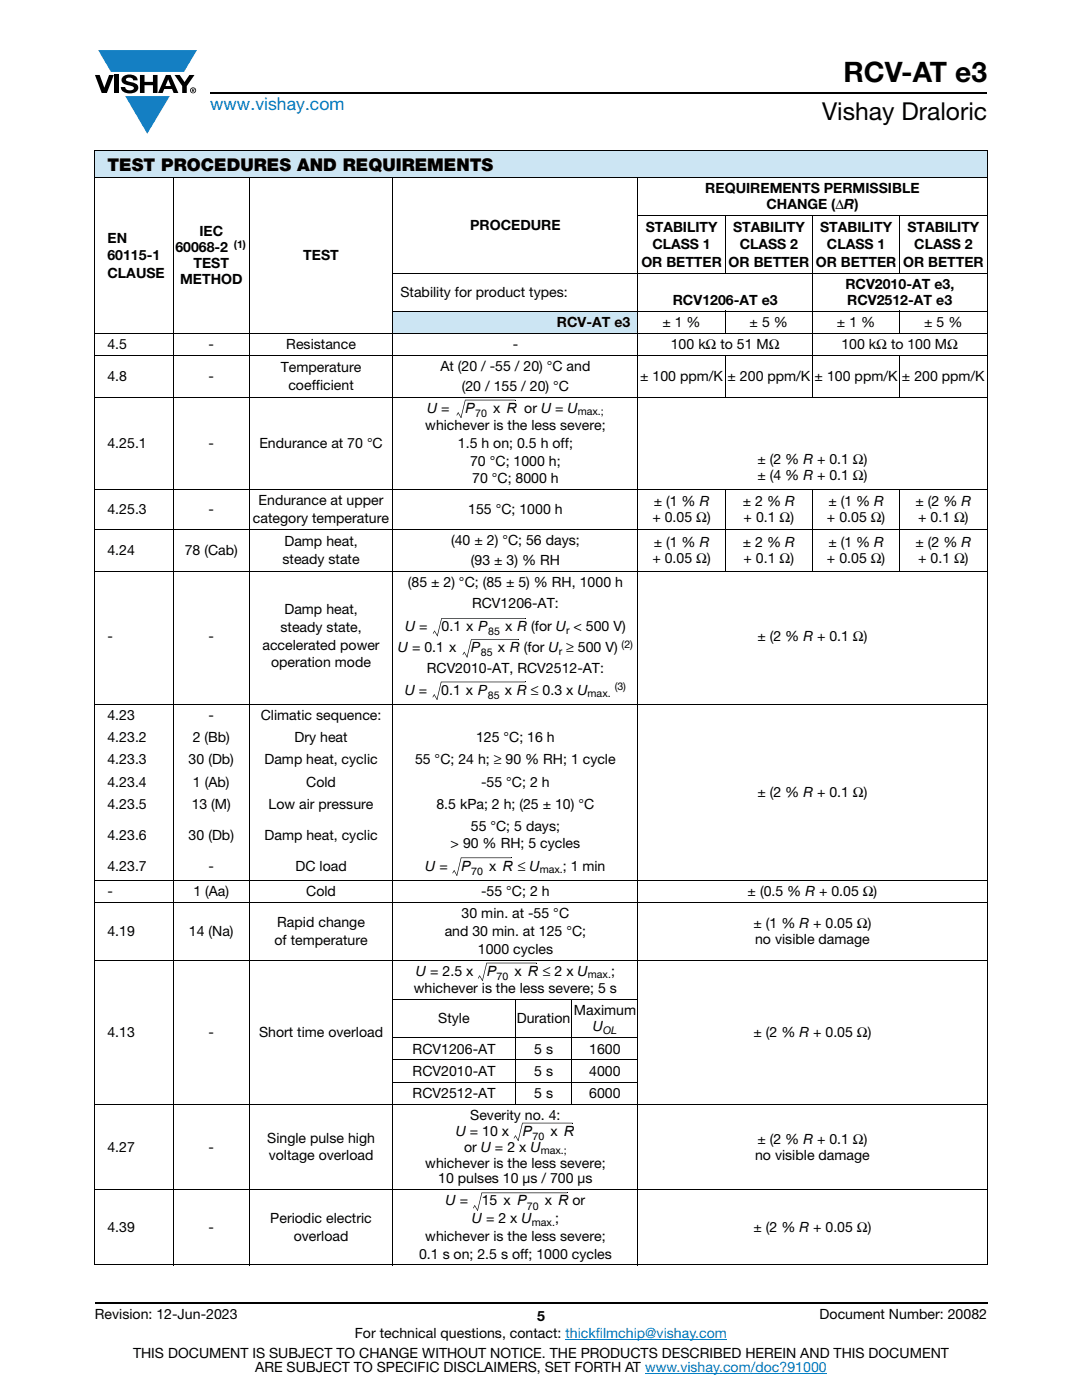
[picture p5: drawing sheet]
<svg xmlns="http://www.w3.org/2000/svg" width="216mm" height="279mm" viewBox="0 0 216 279" stroke-linecap="round" stroke-linejoin="round" font-family="sans-serif">
<defs><g id="words">
<text font-size="5.6" x="168.3" y="16.4">RCV-AT e3</text>
<text font-size="4.9" x="164" y="24">Vishay Draloric</text>
<text font-size="3.5" fill="#007ec4" x="42" y="21.9">www.vishay.com</text>
<text font-size="3.5" x="21.4" y="34.1">TEST PROCEDURES AND REQUIREMENTS</text>
<g font-size="2.8">
<text x="140.7" y="38.6">REQUIREMENTS PERMISSIBLE</text>
<text x="152.9" y="41.8">CHANGE (ΔR)</text>
<text x="39.8" y="47.2">IEC</text>
<text x="93.8" y="45.9">PROCEDURE</text>
<text x="128.8" y="46.2">STABILITY</text>
<text x="146.3" y="46.2">STABILITY</text>
<text x="163.7" y="46.2">STABILITY</text>
<text x="181.1" y="46.2">STABILITY</text>
<text x="21.4" y="48.4">EN</text>
<text x="21.4" y="51.9">60115-1</text>
<text x="35" y="50.3">60068-2</text>
<text x="38.6" y="53.5">TEST</text>
<text x="60.5" y="51.9">TEST</text>
<text x="128" y="53.3">OR BETTER</text>
<text x="130.2" y="49.7">CLASS 1</text>
<text x="145.4" y="53.3">OR BETTER</text>
<text x="147.6" y="49.7">CLASS 2</text>
<text x="162.8" y="53.3">OR BETTER</text>
<text x="165" y="49.7">CLASS 1</text>
<text x="180.2" y="53.3">OR BETTER</text>
<text x="182.4" y="49.7">CLASS 2</text>
<text x="21.4" y="55.5">CLAUSE</text>
<text x="35.9" y="56.7">METHOD</text>
<text x="79.9" y="59.2">Stability for product types:</text>
<text x="168.7" y="57.7">RCV2010-AT e3,</text>
<text x="111.1" y="65.3">RCV-AT e3</text>
<text x="132.2" y="65.3">± 1 %</text>
<text x="134.2" y="60.8">RCV1206-AT e3</text>
<text x="149.6" y="65.3">± 5 %</text>
<text x="167" y="65.3">± 1 %</text>
<text x="169.1" y="60.8">RCV2512-AT e3</text>
<text x="184.4" y="65.3">± 5 %</text>
<text x="21.4" y="69.7">4.5</text>
<text x="41.6" y="69.7">-</text>
<text x="57.1" y="69.7">Resistance</text>
<text x="102.3" y="69.7">-</text>
<text x="133.8" y="69.7">100 kΩ to 51 MΩ</text>
<text x="167.9" y="69.7">100 kΩ to 100 MΩ</text>
<text x="21.4" y="76">4.8</text>
<text x="41.6" y="76">-</text>
<text x="56" y="74.3">Temperature</text>
<text x="57.6" y="77.8">coefficient</text>
<text x="87.9" y="74.1">At (20 / -55 / 20) °C and</text>
<text x="92.1" y="78">(20 / 155 / 20) °C</text>
<text x="127.7" y="76">± 100 ppm/K ± 200 ppm/K ± 100 ppm/K ± 200 ppm/K</text>
<text x="85.2" y="82.4">U =</text>
<text x="92.8" y="82.4">P</text>
<text x="98.4" y="82.4">x R or U = U</text>
<text x="21.4" y="89.4">4.25.1</text>
<text x="41.6" y="89.4">-</text>
<text x="51.8" y="89.4">Endurance at 70 °C</text>
<text x="84.9" y="85.9">whichever is the less severe;</text>
<text x="91.4" y="89.4">1.5 h on; 0.5 h off;</text>
<text x="93.8" y="92.9">70 °C; 1000 h;</text>
<text x="151.2" y="95.8">± (4 % R + 0.1 Ω)</text>
<text x="151.2" y="92.6">± (2 % R + 0.1 Ω)</text>
<text x="51.6" y="100.9">Endurance at upper</text>
<text x="94.2" y="96.5">70 °C; 8000 h</text>
<text x="130.4" y="101">± (1 % R</text>
<text x="148.2" y="101">± 2 % R</text>
<text x="165.3" y="101">± (1 % R</text>
<text x="182.7" y="101">± (2 % R</text>
<text x="21.4" y="102.6">4.25.3</text>
<text x="41.6" y="102.6">-</text>
<text x="50.5" y="104.4">category temperature</text>
<text x="93.4" y="102.6">155 °C; 1000 h</text>
<text x="130.2" y="104.2">+ 0.05 Ω)</text>
<text x="148.4" y="104.2">+ 0.1 Ω)</text>
<text x="165" y="104.2">+ 0.05 Ω)</text>
<text x="183.2" y="104.2">+ 0.1 Ω)</text>
<text x="21.4" y="110.8">4.24</text>
<text x="36.8" y="110.8">78 (Cab)</text>
<text x="56.4" y="112.5">steady state</text>
<text x="56.7" y="109">Damp heat,</text>
<text x="90" y="108.8">(40 ± 2) °C; 56 days;</text>
<text x="94" y="112.7">(93 ± 3) % RH</text>
<text x="130.2" y="112.4">+ 0.05 Ω)</text>
<text x="130.4" y="109.2">± (1 % R</text>
<text x="148.2" y="109.2">± 2 % R</text>
<text x="148.4" y="112.4">+ 0.1 Ω)</text>
<text x="165" y="112.4">+ 0.05 Ω)</text>
<text x="165.3" y="109.2">± (1 % R</text>
<text x="182.7" y="109.2">± (2 % R</text>
<text x="183.2" y="112.4">+ 0.1 Ω)</text>
<text x="81.4" y="117.1">(85 ± 2) °C; (85 ± 5) % RH, 1000 h</text>
<text x="56.7" y="122.6">Damp heat,</text>
<text x="80.8" y="125.9">U =</text>
<text x="88.1" y="125.9">0.1 x P</text>
<text x="94.2" y="121.3">RCV1206-AT:</text>
<text x="100.8" y="125.9">x R (for U &lt; 500 V)</text>
<text x="21.4" y="127.9">-</text>
<text x="41.6" y="127.9">-</text>
<text x="52.4" y="129.6">accelerated power</text>
<text x="56" y="126.1">steady state,</text>
<text x="79.4" y="130.2">U = 0.1 x</text>
<text x="94" y="130.2">P</text>
<text x="99.3" y="130.2">x R (for U ≥ 500 V)</text>
<text x="151.2" y="127.9">± (2 % R + 0.1 Ω)</text>
<text x="54.1" y="133.2">operation mode</text>
<text x="85.2" y="134.4">RCV2010-AT, RCV2512-AT:</text>
<text x="21.4" y="143.7">4.23</text>
<text x="41.6" y="143.7">-</text>
<text x="52" y="143.7">Climatic sequence:</text>
<text x="80.8" y="138.6">U =</text>
<text x="88" y="138.6">0.1 x P</text>
<text x="100.7" y="138.6">x R ≤ 0.3 x U</text>
<text x="21.4" y="148.1">4.23.2</text>
<text x="38.5" y="148.1">2 (Bb)</text>
<text x="58.8" y="148.1">Dry heat</text>
<text x="95" y="148.1">125 °C; 16 h</text>
<text x="21.4" y="152.6">4.23.3</text>
<text x="37.6" y="152.6">30 (Db)</text>
<text x="52.8" y="152.6">Damp heat, cyclic</text>
<text x="82.8" y="152.6">55 °C; 24 h; ≥ 90 % RH; 1 cycle</text>
<text x="21.4" y="157">4.23.4</text>
<text x="21.4" y="161.4">4.23.5</text>
<text x="38.2" y="161.4">13 (M)</text>
<text x="38.5" y="157">1 (Ab)</text>
<text x="53.6" y="161.4">Low air pressure</text>
<text x="61.1" y="157">Cold</text>
<text x="87.1" y="161.4">8.5 kPa; 2 h; (25 ± 10) °C</text>
<text x="96" y="157">-55 °C; 2 h</text>
<text x="151.1" y="159.1">± (2 % R + 0.1 Ω)</text>
<text x="21.4" y="167.6">4.23.6</text>
<text x="37.6" y="167.6">30 (Db)</text>
<text x="52.8" y="167.6">Damp heat, cyclic</text>
<text x="94" y="165.8">55 °C; 5 days;</text>
<text x="21.4" y="173.7">4.23.7</text>
<text x="41.6" y="173.7">-</text>
<text x="59" y="173.7">DC load</text>
<text x="84.9" y="173.7">U =</text>
<text x="89.9" y="169.3">&gt; 90 % RH; 5 cycles</text>
<text x="92" y="173.7">P</text>
<text x="97.6" y="173.7">x R ≤ U</text>
<text x="112.3" y="173.7">; 1 min</text>
<text x="21.4" y="178.8">-</text>
<text x="38.6" y="178.8">1 (Aa)</text>
<text x="61.1" y="178.8">Cold</text>
<text x="96" y="178.8">-55 °C; 2 h</text>
<text x="149.2" y="178.8">± (0.5 % R + 0.05 Ω)</text>
<text x="55.3" y="185">Rapid change</text>
<text x="92.1" y="183.3">30 min. at -55 °C</text>
<text x="150.4" y="185.2">± (1 % R + 0.05 Ω)</text>
<text x="21.4" y="186.8">4.19</text>
<text x="37.7" y="186.8">14 (Na)</text>
<text x="54.8" y="188.6">of temperature</text>
<text x="88.7" y="186.8">and 30 min. at 125 °C;</text>
<text x="95.3" y="190.3">1000 cycles</text>
<text x="150.7" y="188.4">no visible damage</text>
<text x="83" y="194.7">U = 2.5 x</text>
<text x="97.1" y="194.7">P</text>
<text x="102.7" y="194.7">x R ≤ 2 x U</text>
<text x="121.9" y="194.7">;</text>
<text x="82.6" y="198.2">whichever is the less severe; 5 s</text>
<text x="114.5" y="202.6">Maximum</text>
<text x="21.4" y="206.9">4.13</text>
<text x="41.6" y="206.9">-</text>
<text x="51.7" y="206.9">Short time overload</text>
<text x="87.5" y="204.2">Style</text>
<text x="103.1" y="204.2">Duration</text>
<text x="118.3" y="205.8">U</text>
<text x="150.4" y="206.9">± (2 % R + 0.05 Ω)</text>
<text x="82.3" y="210.2">RCV1206-AT</text>
<text x="82.3" y="214.7">RCV2010-AT</text>
<text x="106.6" y="210.2">5 s</text>
<text x="106.6" y="214.7">5 s</text>
<text x="117.6" y="210.2">1600</text>
<text x="117.6" y="214.7">4000</text>
<text x="82.3" y="219.1">RCV2512-AT</text>
<text x="106.6" y="219.1">5 s</text>
<text x="117.6" y="219.1">6000</text>
<text x="90.9" y="226.7">U = 10 x</text>
<text x="93.8" y="223.5">Severity no. 4:</text>
<text x="104.2" y="226.7">P</text>
<text x="109.8" y="226.7">x R</text>
<text x="21.4" y="229.8">4.27</text>
<text x="41.6" y="229.8">-</text>
<text x="53.3" y="228.1">Single pulse high</text>
<text x="53.6" y="231.6">voltage overload</text>
<text x="84.9" y="233">whichever is the less severe;</text>
<text x="92.6" y="229.8">or U = 2 x U</text>
<text x="150.7" y="231.4">no visible damage</text>
<text x="151.2" y="228.2">± (2 % R + 0.1 Ω)</text>
<text x="87.5" y="236.2">10 pulses 10 μs / 700 μs</text>
<text x="21.4" y="245.9">4.39</text>
<text x="41.6" y="245.9">-</text>
<text x="53.9" y="244.1">Periodic electric</text>
<text x="88.9" y="240.6">U =</text>
<text x="94.2" y="244.1">U = 2 x U</text>
<text x="96.1" y="240.6">15 x P</text>
<text x="108.7" y="240.6">x R or</text>
<text x="110.7" y="244.1">;</text>
<text x="150.4" y="245.9">± (2 % R + 0.05 Ω)</text>
<text x="58.6" y="247.6">overload</text>
<text x="83.6" y="251.2">0.1 s on; 2.5 s off; 1000 cycles</text>
<text x="84.9" y="247.6">whichever is the less severe;</text>
<text x="18.9" y="263.3">Revision: 12-Jun-2023</text>
<text x="107.2" y="263.6">5</text>
<text x="163.6" y="263.3">Document Number: 20082</text>
<text x="70.8" y="267.1">For technical questions, contact: thickfilmchip@vishay.com</text>
<text x="26.5" y="271">THIS DOCUMENT IS SUBJECT TO CHANGE WITHOUT NOTICE. THE PRODUCTS DESCRIBED HEREIN AND THIS DOCUMENT</text>
<text x="50.9" y="273.8">ARE SUBJECT TO SPECIFIC DISCLAIMERS, SET FORTH AT www.vishay.com/doc?91000</text>
</g>
<g font-size="2.1">
<text x="46.7" y="49.5">(1)</text>
<text x="94.8" y="83.2">70</text>
<text x="115.3" y="82.9">max.;</text>
<text x="96" y="131">85</text>
<text x="97.4" y="126.8">85</text>
<text x="111.5" y="130.7">r</text>
<text x="112.9" y="126.4">r</text>
<text x="124" y="129.3">(2)</text>
<text x="122.7" y="137.8">(3)</text>
<text x="97.4" y="139.5">85</text>
<text x="117.2" y="139.1">max.</text>
<text x="94" y="174.6">70</text>
<text x="107.7" y="174.2">max.</text>
<text x="99.1" y="195.6">70</text>
<text x="117.3" y="195.2">max.</text>
<text x="120.4" y="206.3">OL</text>
<text x="106.2" y="227.5">70</text>
<text x="107.9" y="230.3">max.;</text>
<text x="105.2" y="241.4">70</text>
<text x="106.1" y="244.6">max.</text>
</g>
</g></defs>
<g fill="#147fc3">
<path d="M19.6 10h19.7l-2.6 4.3h-1.1h-13.5z"/>
<path d="M25 19.2h8.9l-4.5 7.5z"/>
</g>
<g fill="#000">
<path d="M18.9 15h1l.9 2.5 1-2.5h.9l-1.4 3.6h-1zM22.9 15h.9v3.6h-.9zM24.6 15.3a2.1 2.1 0 0 1 2.8 .3l.1 .4h-.9a.79 .79 0 0 0-.7-.5 .79 .79 0 0 0-.8 .4l.3 .3 1 .2a1.08 1.08 0 0 1 1.2 1 1.08 1.08 0 0 1-1.1 1.2 1.73 1.73 0 0 1-2.4-1.2h.9a.96 .96 0 0 0 .8 .6 .96 .96 0 0 0 .9-.4 1.31 1.31 0 0 0-1.2-.6 1.03 1.03 0 0 1-1.1-.6 1.03 1.03 0 0 1 .2-1.1zM27.9 15h.9v1.3h1.7v-1.3h.9v3.6h-.9v-1.6h-1.7v1.6h-.9zM34.8 15h1.1l.9 1.4 1-1.4h1l-1.5 2.2v1.4h-.9v-1.4z"/>
<path d="M33.6 15.9l.5 1.3h-1.1zM33.1 15l-1.6 3.6h1l.3-.8h1.5l.3 .8h1l-1.6-3.6z"/>
<path d="M38.4 17.8h.2v.2h-.2zM38.3 17.7v.7h.1v-.3l.4 .3-.2-.3 .2-.2-.1-.2z"/>
<path d="M38.1 18a.46 .46 0 0 1 .9 0 .46 .46 0 0 1-.9 0zM37.9 18a.6 .6 0 0 0 1.2 0 .6 .6 0 0 0-1.2 0z"/>
</g>
<path d="M42 18.6h155M18.9 260h178.1" fill="none" stroke="#000" stroke-width=".36"/>
<path d="M112.8 267.3h32.3M128.7 274h36.3" fill="none" stroke="#007ec4" stroke-width=".2"/>
<g fill="#cce5f3">
<path d="M18.9 30h178.1v5.5h-178.1z"/>
<path d="M78.4 62.1h48.9v4.4h-48.9z"/>
</g>
<g fill="none" stroke="#000" stroke-width=".2">
<path d="M18.9 30h178.1M18.9 35.5h178.1M18.9 30.1v149.9M34.6 35.4v217.2M49.7 35.4v217.2M78.4 35.4v217.2M127.3 35.4v217.2M197 30.1v83.8M78.3 54.5h118.7M127.2 43.1h69.8M144.7 43v11.6M162.1 43v36.3"/>
<path d="M179.5 43v11.6M18.9 66.5h178.1M18.9 71h178.1M18.9 79.2h178.1M78.3 62.1h118.7M92.8 79.8h10M144.7 62v4.6M144.7 70.9v8.4M179.5 62v4.6M179.5 70.9v8.4M18.9 97.8h178.1M144.7 97.7v16.4"/>
<path d="M162.1 97.7v16.4M179.5 97.7v16.4M18.9 105.7h178.1M18.9 114h178.1M197 114.1v26.4M88 136.1h16.8M88.1 123.4h16.8M94 127.6h9.4M18.9 140.6h178.1M197 140.7v39.3M18.9 175.7h178.1M91.9 171.2h10.1"/>
<path d="M18.9 180.1h178.1M18.9 191.6h178.1M18.9 180.2v11.3M18.9 191.7v60.7M78.3 199.5h49.1M97 192.2h10.1M102.8 199.5v21M114.1 199.5v21M197 180.2v11.3M197 191.7v60.7M78.3 207.1h49.1M78.3 211.5h49.1"/>
<path d="M78.3 215.9h49.1M18.9 220.4h178.1M18.9 237.5h178.1M96.1 238.1h17.1M104.2 224.1h10.1M18.9 252.5h30.8M49.8 252.5h28.5M78.5 252.5h48.7M127.4 252.5h69.6"/>
</g>
<g fill="#000">
<path d="M92.8 79.8l.1 .1-.8 3.5-.2-.1zM102.8 79.8l.1 .1zM91.1 82.8l.1 .1zM91.4 82.3l.1 .1-.3 .5-.1-.1zM91.9 83.4h.2zM91.4 82.3l.7 1-.2 .1-.5-1zM91.9 83.3l.2 .1zM86.3 139.1l.1 .1zM86.4 126.4l.1 .1zM86.6 138.6l.1 .1-.3 .4h-.1zM86.7 125.9l.1 .1-.3 .4h-.1zM87.2 139.6h.1z"/>
<path d="M86.6 138.5l.7 1.1h-.1l-.6-.9zM87.2 126.9h.2zM86.7 125.8l.6 1.1h-.1l-.5-.9zM87.1 139.6l.2 .1zM87.2 126.9l.1 .1zM88 136.1h.1l-.8 3.5h-.2zM88.1 123.4h.1l-.9 3.5h-.1zM92.3 130.6l.1 .1zM92.6 130.1l.1 .1-.3 .5-.1-.1zM93.2 131.2l.1-.1zM92.6 130l.7 1.1-.1 .1-.6-1zM93.1 131.1l.2 .1z"/>
<path d="M94 127.6l.1 .1-.8 3.4h-.2zM103.4 127.6l.1 .1zM104.8 136l.1 .2zM104.9 123.3l.1 .2zM90.3 174.2l.1 .1zM90.6 173.7l.1 .1-.3 .5-.1-.1zM91.1 174.8l.1-.1zM90.6 173.6l.6 1.1-.1 .1zM91.1 174.7l.1 .1zM91.9 171.2h.2l-.9 3.5h-.1zM102 171.1l.1 .2zM95.4 195.2l.1 .1z"/>
<path d="M95.7 194.7l.1 .1-.3 .5-.1-.1zM96.2 195.7h.2zM95.7 194.6l.6 1.1h-.1l-.5-.9zM96.2 195.7l.1 .1zM97 192.2h.2l-.9 3.5h-.1zM107.1 192.1l.1 .2zM96.1 238.1h.1l-.8 3.5h-.2zM102.5 227.1l.1 .1zM102.8 226.6l.1 .1-.3 .5-.1-.1zM103.4 227.7l.1-.1zM102.8 226.5l.7 1.1-.1 .1zM103.3 227.6l.2 .1z"/>
<path d="M104.2 224.1l.1 .1-.8 3.4h-.2zM113.2 238v.1zM114.3 224.1v.1zM94.4 241.1l.1 .1zM94.7 240.6h.1l-.3 .5h-.1zM95.2 241.6h.2zM94.7 240.5l.7 1.1h-.2l-.5-1zM95.2 241.6l.2 .1z"/>
</g>
<use href="#words"/>
</svg>
